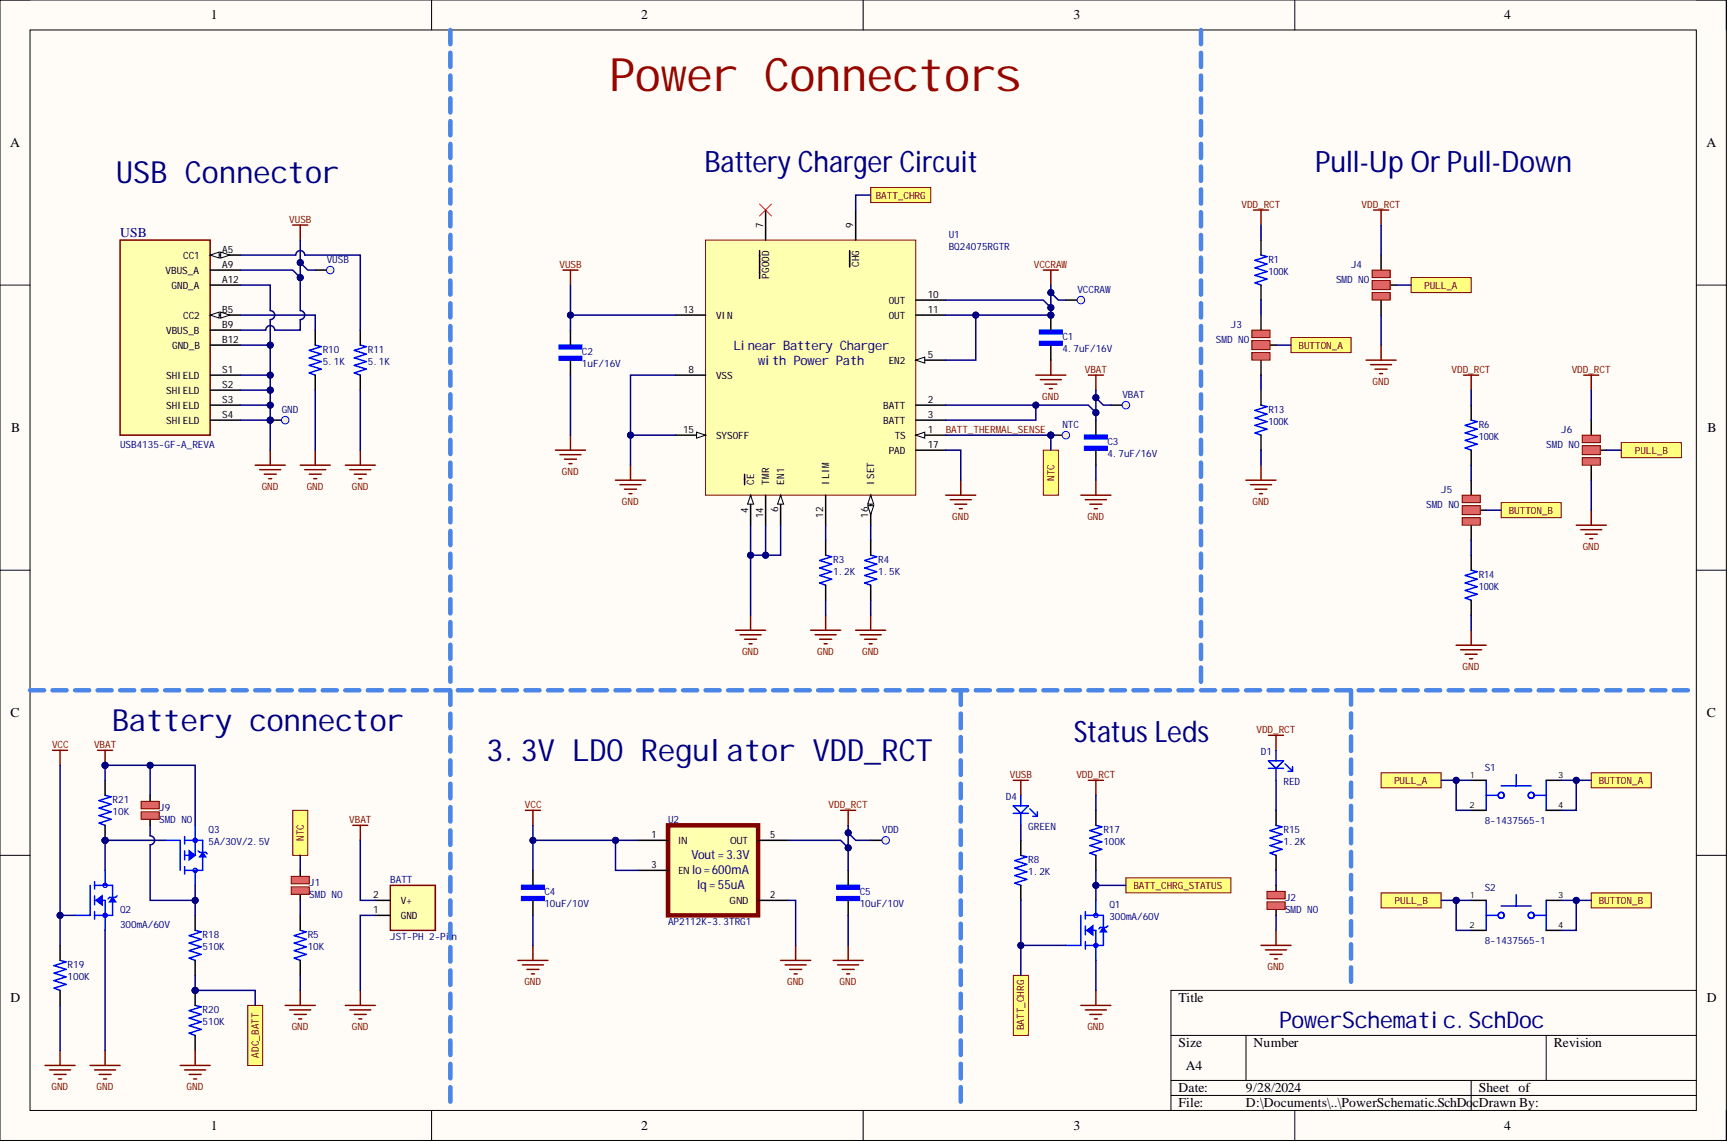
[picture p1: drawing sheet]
<svg xmlns="http://www.w3.org/2000/svg" width="292mm" height="193mm" viewBox="0 0 292 193" stroke-linecap="round" stroke-linejoin="round" font-family="sans-serif">
<defs><g id="words">
<text font-size="7.8" fill="#980000" x="103" y="15.3">Power Connectors</text>
<g font-size="5.2" fill="#000080">
<text x="19.6" y="30.9">USB Connector</text>
<text x="18.9" y="123.5">Battery connector</text>
<text x="82.2" y="128.6">3.3V LDO Regulator VDD_RCT</text>
</g>
<g font-size="5" fill="#000080">
<text x="119.1" y="29.1">Battery Charger Circuit</text>
<text x="222.3" y="29.1">Pull-Up OrPull-Down</text>
<text x="181.5" y="125.4">Status Leds</text>
</g>
<text font-size="3.9" fill="#000080" x="216.2" y="173.7">PowerSchematic.SchDoc</text>
<g font-size="2.3">
<text x="35.6" y="3.3">1</text>
<text x="108.4" y="3.3">2</text>
<text x="181.4" y="3.3">3</text>
<text x="254.3" y="3.3">4</text>
<text x="1.7" y="24.8">A</text>
<text x="288.4" y="24.8">A</text>
<text x="1.9" y="73">B</text>
<text x="288.6" y="73">B</text>
<text x="1.8" y="121.2">C</text>
<text x="288.5" y="121.2">C</text>
<text x="1.8" y="169.4">D</text>
<text x="199.2" y="169.4">Title</text>
<text x="288.5" y="169.4">D</text>
<text x="199.2" y="177">Size</text>
<text x="211.9" y="177">Number</text>
<text x="262.6" y="177">Revision</text>
<text x="199.2" y="184.6">Date:</text>
<text x="200.5" y="180.8">A4</text>
<text x="210.6" y="184.6">9/28/2024</text>
<text x="250" y="184.6">Sheet of</text>
<text x="35.6" y="190.9">1</text>
<text x="108.4" y="190.9">2</text>
<text x="181.4" y="190.9">3</text>
<text x="199.2" y="187.1">File:</text>
<text x="210.6" y="187.1">D:\Documents\..\PowerSchematic.SchDo</text>
<text x="249" y="187.1">cDrawn By:</text>
<text x="254.3" y="190.9">4</text>
</g>
<text font-size="2.3" fill="#000080" x="20.3" y="40.1">USB</text>
<g font-size="2.2" fill="#000080">
<text x="124" y="59.1">Linear Battery Charger</text>
<text x="128.1" y="61.6">with Power Path</text>
</g>
<g font-size="2.1" fill="#000080">
<text x="116.9" y="145.2">Vout=3.3V</text>
<text x="117" y="147.7">Io=600mA</text>
<text x="117.8" y="150.3">Iq =55uA</text>
</g>
<g font-size="1.7" fill="#800000">
<text x="148" y="33.6">BATT_CHRG</text>
<text x="209.9" y="35.1">VDD_RCT</text>
<text x="230.2" y="35.1">VDD_RCT</text>
<text x="48.9" y="37.6">VUSB</text>
<text x="94.6" y="45.2">VUSB</text>
<text x="174.8" y="45.2">VCCRAW</text>
<text x="240.7" y="48.8">PULL_A</text>
<text x="219.5" y="58.9">BUTTON_A</text>
<text x="183.4" y="63">VBAT</text>
<text x="232" y="65">GND</text>
<text x="245.4" y="63">VDD_RCT</text>
<text x="265.7" y="63">VDD_RCT</text>
<text x="176.2" y="67.5">GND</text>
<text x="159.9" y="73.1">BATT_THERMAL_SENSE</text>
<text x="276.3" y="76.7">PULL_B</text>
<text x="44.2" y="82.7">GND</text>
<text x="51.9" y="82.7">GND</text>
<text x="59.5" y="82.7">GND</text>
<text x="95" y="80.2">GND</text>
<text x="178.2" y="81.2" transform="rotate(-90 178.2 81.2)">NTC</text>
<text x="105.1" y="85.3">GND</text>
<text x="161" y="87.8">GND</text>
<text x="183.8" y="87.8">GND</text>
<text x="211.7" y="85.3">GND</text>
<text x="255" y="86.8">BUTTON_B</text>
<text x="267.5" y="92.9">GND</text>
<text x="125.4" y="110.6">GND</text>
<text x="138.1" y="110.6">GND</text>
<text x="145.7" y="110.6">GND</text>
<text x="247.2" y="113.2">GND</text>
<text x="212.4" y="123.8">VDD_RCT</text>
<text x="8.8" y="126.4">VCC</text>
<text x="15.9" y="126.4">VBAT</text>
<text x="170.7" y="131.4">VUSB</text>
<text x="181.9" y="131.4">VDD_RCT</text>
<text x="88.7" y="136.5">VCC</text>
<text x="140.1" y="136.5">VDD_RCT</text>
<text x="235.7" y="132.4">PULL_A</text>
<text x="270.3" y="132.4">BUTTON_A</text>
<text x="51.3" y="142.1" transform="rotate(-90 51.3 142.1)">NTC</text>
<text x="59" y="139">VBAT</text>
<text x="191.6" y="150.2">BATT_CHRG_STATUS</text>
<text x="235.7" y="152.7">PULL_B</text>
<text x="270.3" y="152.7">BUTTON_B</text>
<text x="88.6" y="166.4">GND</text>
<text x="133.1" y="166.4">GND</text>
<text x="141.9" y="166.4">GND</text>
<text x="214.3" y="163.9">GND</text>
<text x="43.7" y="178.8" transform="rotate(-90 43.7 178.8)">ADC_BATT</text>
<text x="49.3" y="174">GND</text>
<text x="59.5" y="174">GND</text>
<text x="173.1" y="174.1" transform="rotate(-90 173.1 174.1)">BATT_CHRG</text>
<text x="183.8" y="174">GND</text>
<text x="8.7" y="184.2">GND</text>
<text x="16.3" y="184.2">GND</text>
<text x="31.6" y="184.2">GND</text>
</g>
<g font-size="1.7">
<text x="129" y="38.5" transform="rotate(-90 129 38.5)">7</text>
<text x="144.2" y="38.5" transform="rotate(-90 144.2 38.5)">9</text>
<text x="28" y="46.2">VBUS_A</text>
<text x="31" y="43.7">CC1</text>
<text x="37.6" y="42.7">A5</text>
<text x="37.6" y="45.2">A9</text>
<text x="37.6" y="47.8">A12</text>
<text x="130" y="47.1" transform="rotate(-90 130 47.1)">PGOOD</text>
<text x="145.2" y="45.1" transform="rotate(-90 145.2 45.1)">CHG</text>
<text x="29" y="48.8">GND_A</text>
<text x="31" y="53.8">CC2</text>
<text x="37.6" y="52.8">B5</text>
<text x="115.5" y="52.8">13</text>
<text x="121" y="53.8">VIN</text>
<text x="150.2" y="51.3">OUT</text>
<text x="150.2" y="53.8">OUT</text>
<text x="156.8" y="50.3">10</text>
<text x="156.8" y="52.8">11</text>
<text x="28.1" y="56.4">VBUS_B</text>
<text x="29.1" y="58.9">GND_B</text>
<text x="37.6" y="55.4">B9</text>
<text x="37.6" y="57.9">B12</text>
<text x="28.1" y="64">SHIELD</text>
<text x="37.6" y="63">S1</text>
<text x="37.6" y="65.5">S2</text>
<text x="116.4" y="63">8</text>
<text x="121" y="64">VSS</text>
<text x="150.2" y="61.4">EN2</text>
<text x="156.8" y="60.4">5</text>
<text x="28.1" y="66.5">SHIELD</text>
<text x="28.1" y="69.1">SHIELD</text>
<text x="28.1" y="71.6">SHIELD</text>
<text x="37.6" y="68">S3</text>
<text x="37.6" y="70.6">S4</text>
<text x="149.3" y="69.1">BATT</text>
<text x="149.3" y="71.6">BATT</text>
<text x="156.8" y="68">2</text>
<text x="156.8" y="70.6">3</text>
<text x="115.5" y="73.1">15</text>
<text x="121" y="74.1">SYSOFF</text>
<text x="150.2" y="76.7">PAD</text>
<text x="151.2" y="74.1">TS</text>
<text x="156.8" y="73.1">1</text>
<text x="156.8" y="75.6">17</text>
<text x="127.5" y="81.9" transform="rotate(-90 127.5 81.9)">CE</text>
<text x="130" y="81.9" transform="rotate(-90 130 81.9)">TMR</text>
<text x="132.5" y="81.9" transform="rotate(-90 132.5 81.9)">EN1</text>
<text x="140.2" y="81.9" transform="rotate(-90 140.2 81.9)">ILIM</text>
<text x="147.8" y="81.9" transform="rotate(-90 147.8 81.9)">ISET</text>
<text x="126.5" y="86.6" transform="rotate(-90 126.5 86.6)">4</text>
<text x="129" y="87.6" transform="rotate(-90 129 87.6)">14</text>
<text x="131.5" y="86.5" transform="rotate(-90 131.5 86.5)">6</text>
<text x="139.1" y="87.5" transform="rotate(-90 139.1 87.5)">12</text>
<text x="146.8" y="87.6" transform="rotate(-90 146.8 87.6)">16</text>
<text x="110.1" y="141.6">1</text>
<text x="114.7" y="142.6">IN</text>
<text x="123.4" y="142.6">OUT</text>
<text x="130.2" y="141.6">5</text>
<text x="110.1" y="146.6">3</text>
<text x="114.7" y="147.7">EN</text>
<text x="63.1" y="151.7">2</text>
<text x="63.1" y="154.3">1</text>
<text x="67.8" y="152.7">V+</text>
<text x="67.8" y="155.3">GND</text>
<text x="123.3" y="152.7">GND</text>
<text x="130.2" y="151.7">2</text>
</g>
<g font-size="1.7" fill="#000080">
<text x="160.4" y="40.1">U1</text>
<text x="55.2" y="44.5">VUSB</text>
<text x="160.4" y="42.2">BQ24075RGTR</text>
<text x="214.4" y="44.5">R1</text>
<text x="214.4" y="46.5">100K</text>
<text x="225.8" y="47.8">SMD NO</text>
<text x="228.4" y="45.2">J4</text>
<text x="182.1" y="49.5">VCCRAW</text>
<text x="54.6" y="59.7">R10</text>
<text x="62.2" y="59.7">R11</text>
<text x="98.4" y="59.9">C2</text>
<text x="179.6" y="57.4">C1</text>
<text x="179.6" y="59.4">4.7uF/16V</text>
<text x="205.5" y="57.9">SMD NO</text>
<text x="208.1" y="55.4">J3</text>
<text x="54.6" y="61.7">5.1K</text>
<text x="62.2" y="61.7">5.1K</text>
<text x="98.4" y="62">1uF/16V</text>
<text x="47.6" y="69.8">GND</text>
<text x="189.7" y="67.3">VBAT</text>
<text x="214.4" y="69.8">R13</text>
<text x="214.4" y="71.8">100K</text>
<text x="20.3" y="75.6">USB4135-GF-A_REVA</text>
<text x="179.6" y="72.3">NTC</text>
<text x="187.2" y="75.1">C3</text>
<text x="187.2" y="77.2">4.7uF/16V</text>
<text x="250" y="72.3">R6</text>
<text x="250" y="74.4">100K</text>
<text x="261.4" y="75.6">SMD NO</text>
<text x="263.9" y="73.1">J6</text>
<text x="243.6" y="83.3">J5</text>
<text x="241.1" y="85.8">SMD NO</text>
<text x="140.8" y="95.2">R3</text>
<text x="148.4" y="95.2">R4</text>
<text x="140.8" y="97.2">1.2K</text>
<text x="148.4" y="97.2">1.5K</text>
<text x="250" y="97.7">R14</text>
<text x="250" y="99.7">100K</text>
<text x="213.2" y="127.6">D1</text>
<text x="251" y="130.2">S1</text>
<text x="19" y="135.7">R21</text>
<text x="19" y="137.8">10K</text>
<text x="26.9" y="137">J9</text>
<text x="170" y="135.2">D4</text>
<text x="217" y="132.7">RED</text>
<text x="26.9" y="139">SMD NO</text>
<text x="35.3" y="140.8">Q3</text>
<text x="35.3" y="142.8">5A/30V/2.5V</text>
<text x="112.9" y="139">U2</text>
<text x="149.1" y="140.8">VDD</text>
<text x="173.8" y="140.3">GREEN</text>
<text x="186.5" y="140.8">R17</text>
<text x="186.5" y="142.8">100K</text>
<text x="217" y="140.8">R15</text>
<text x="217" y="142.8">1.2K</text>
<text x="251" y="139.3">8-1437565-1</text>
<text x="52.3" y="149.7">J1</text>
<text x="66" y="149.2">BATT</text>
<text x="173.8" y="145.9">R8</text>
<text x="173.8" y="147.9">1.2K</text>
<text x="20.3" y="154.3">Q2</text>
<text x="52.3" y="151.7">SMD NO</text>
<text x="92" y="151.2">C4</text>
<text x="92" y="153.2">10uF/10V</text>
<text x="145.3" y="151.2">C5</text>
<text x="145.3" y="153.2">10uF/10V</text>
<text x="187.5" y="153.5">Q1</text>
<text x="187.5" y="155.5">300mA/60V</text>
<text x="217.2" y="152.2">J2</text>
<text x="217.2" y="154.3">SMD NO</text>
<text x="251" y="150.5">S2</text>
<text x="20.3" y="156.8">300mA/60V</text>
<text x="34.3" y="158.6">R18</text>
<text x="34.3" y="160.6">510K</text>
<text x="52" y="158.6">R5</text>
<text x="52" y="160.6">10K</text>
<text x="66" y="158.8">JST-PH 2-Pin</text>
<text x="112.9" y="156.3">AP2112K-3.3TRG1</text>
<text x="251" y="159.6">8-1437565-1</text>
<text x="11.4" y="163.6">R19</text>
<text x="11.4" y="165.7">100K</text>
<text x="34.3" y="171.2">R20</text>
<text x="34.3" y="173.3">510K</text>
</g>
<g font-size="1.4">
<text x="248.6" y="131.4">1</text>
<text x="263.4" y="131.4">3</text>
<text x="248.4" y="136.5">2</text>
<text x="263.4" y="136.5">4</text>
<text x="248.6" y="151.7">1</text>
<text x="263.4" y="151.7">3</text>
<text x="248.4" y="156.8">2</text>
<text x="263.4" y="156.8">4</text>
</g>
</g></defs>
<path d="M0 0h291.8v192.7h-291.8z" fill-rule="evenodd" fill="#fffcf8"/>
<path d="M0 0h291.8v192.7h-291.8z" fill="none" stroke="#000" stroke-width=".17"/>
<path d="M5.1 5.1h281.6v182.5h-281.6z" fill-rule="evenodd" fill="#fffcf8"/>
<g fill="none" stroke="#000" stroke-width=".17">
<path d="M0 0h5.1M73 0v5.1M145.9 0v5.1M218.9 0v5.1M286.7 0h5.1v5.1M5.1 5.1h281.6v182.5h-281.6zM0 48.2h5.1M286.7 48.2h5.1M0 96.4h5.1M286.7 96.4h5.1M0 144.5h5.1M286.7 144.5h5.1"/>
<path d="M197.9 175h88.8M210.6 175v7.6M261.4 175v7.6M286.7 167.4h-88.8v20.2M73 187.6v5.1M145.9 187.6v5.1M197.9 182.6h88.8M197.9 185.1h88.8M218.9 187.6v5.1M248.7 182.6v5M291.8 187.6v5.1"/>
</g>
<path d="M20.3 40.6h15.2v32.9h-15.2z" fill-rule="evenodd" fill="#ffffb0"/>
<path d="M20.3 40.6h15.2v32.9h-15.2z" fill="none" stroke="#800000" stroke-width=".25"/>
<path d="M35.5 43.1h5.1" fill="none" stroke="#000" stroke-width=".25"/>
<path d="M35.5 43.1l1.5-.5v1z" fill="#f8fcff"/>
<path d="M35.5 43.1l1.5-.5v1z" fill="none" stroke="#000" stroke-width=".17"/>
<path d="M37.3 42.6l1.5 .5-1.5 .5z" fill="#f8fcff"/>
<path d="M37.3 42.6l1.5 .5-1.5 .5z" fill="none" stroke="#000" stroke-width=".17"/>
<path d="M35.5 45.6h5.1M35.5 48.2h5.1M35.5 53.2h5.1" fill="none" stroke="#000" stroke-width=".25"/>
<path d="M35.5 53.2l1.5-.5v1.1z" fill="#f8fcff"/>
<path d="M35.5 53.2l1.5-.5v1.1z" fill="none" stroke="#000" stroke-width=".17"/>
<path d="M37.3 52.7l1.5 .5-1.5 .6z" fill="#f8fcff"/>
<path d="M37.3 52.7l1.5 .5-1.5 .6z" fill="none" stroke="#000" stroke-width=".17"/>
<path d="M35.5 55.8h5.1M35.5 58.3h5.1M53.3 55.8v2.5M60.9 55.8v2.5M35.5 63.4h5.1M35.5 65.9h5.1M35.5 68.5h5.1M35.5 71h5.1M53.3 63.4v2.5M60.9 63.4v2.5" fill="none" stroke="#000" stroke-width=".25"/>
<path d="M53.3 58.3l1 .3-2 .6 2 .6-2 .7 2 .6-2 .6 2 .7-2 .6 1 .4M60.9 58.3l1 .3-2 .6 2 .6-2 .7 2 .6-2 .6 2 .7-2 .6 1 .4" fill="none" stroke="#00f" stroke-width=".25"/>
<g fill="none" stroke="#800000" stroke-width=".25">
<path d="M49.5 38h2.5M50.8 38v2.6M95.2 45.6h2.5M96.4 45.6v2.6M43.1 78.6h5.1M43.9 79.4h3.6M45.7 76.1v2.5M50.8 78.6h5M51.5 79.4h3.6M53.3 76.1v2.5M58.4 78.6h5M59.1 79.4h3.6"/>
<path d="M60.9 76.1v2.5M93.9 76.1h5.1M94.7 76.8h3.5M95.4 77.6h2M96.2 78.3h.5M96.4 73.5v2.6M44.7 80.1h2M45.4 80.9h.5M52.3 80.1h2M53 80.9h.5M59.9 80.1h2M60.6 80.9h.6"/>
</g>
<path d="M147.2 31.7h10.1v2.5h-10.1z" fill-rule="evenodd" fill="#ffff80"/>
<path d="M147.2 31.7h10.1v2.5h-10.1z" fill="none" stroke="#800000" stroke-width=".17"/>
<path d="M119.3 40.6h35.5v43.1h-35.5z" fill-rule="evenodd" fill="#ffffb0"/>
<path d="M119.3 40.6h35.5v43.1h-35.5z" fill="none" stroke="#800000" stroke-width=".17"/>
<path d="M154.8 73.5h5.1" fill="none" stroke="#000" stroke-width=".25"/>
<path d="M154.8 73.5l1.5-.5v1z" fill="#f8fcff"/>
<path d="M154.8 73.5l1.5-.5v1z" fill="none" stroke="#000" stroke-width=".17"/>
<path d="M154.8 68.5h5.1M154.8 71h5.1M126.9 83.7v5" fill="none" stroke="#000" stroke-width=".25"/>
<path d="M126.9 83.7l.5 1.5h-1z" fill="#f8fcff"/>
<path d="M126.9 83.7l.5 1.5h-1z" fill="none" stroke="#000" stroke-width=".17"/>
<path d="M154.8 60.9h5.1M125.9 80.2v1.7" fill="none" stroke="#000" stroke-width=".25"/>
<path d="M154.8 60.9l1.5-.6v1.1z" fill="#f8fcff"/>
<path d="M154.8 60.9l1.5-.6v1.1z" fill="none" stroke="#000" stroke-width=".17"/>
<path d="M132 83.7v5" fill="none" stroke="#000" stroke-width=".25"/>
<path d="M132 83.7l.5 1.5h-1.1z" fill="#f8fcff"/>
<path d="M132 83.7l.5 1.5h-1.1z" fill="none" stroke="#000" stroke-width=".17"/>
<path d="M129.4 35.5v5.1M144.6 35.5v5.1M114.2 53.2h5.1M128.4 42.3v4.7M143.6 42.3v2.8M154.8 50.7h5.1M154.8 53.2h5.1M114.2 63.4h5.1M114.2 73.5h5.1M129.4 83.7v5M139.6 83.7v5" fill="none" stroke="#000" stroke-width=".25"/>
<path d="M117.7 73l1.6 .5-1.6 .5z" fill="#f8fcff"/>
<path d="M117.7 73l1.6 .5-1.6 .5z" fill="none" stroke="#000" stroke-width=".17"/>
<path d="M147.2 83.7v5" fill="none" stroke="#000" stroke-width=".25"/>
<path d="M147.2 83.7l.5 1.5h-1z" fill="#f8fcff"/>
<path d="M147.2 83.7l.5 1.5h-1z" fill="none" stroke="#000" stroke-width=".17"/>
<path d="M146.7 85.4h1l-.5 1.6z" fill="#f8fcff"/>
<path d="M146.7 85.4h1l-.5 1.6z" fill="none" stroke="#000" stroke-width=".17"/>
<path d="M154.8 76.1h5.1M139.6 91.3v2.5M139.6 98.9v2.5M147.2 91.3v2.5M147.2 98.9v2.5M172.6 142v2.5M172.6 149.6v2.5" fill="none" stroke="#000" stroke-width=".25"/>
<g fill="none" stroke="#800000" stroke-width=".25">
<path d="M176.4 45.6h2.5M177.6 45.6v2.6M175.1 63.4h5.1M175.9 64.1h3.5M176.6 64.9h2M177.4 65.7h.5M177.6 60.9v2.5M184 63.4h2.5M185.2 63.4v2.5M159.9 83.7h5M160.6 84.4h3.6M161.4 85.2h2"/>
<path d="M162.2 86h.5M162.4 81.1v2.6M182.7 83.7h5.1M183.5 84.4h3.5M184.2 85.2h2.1M185 86h.5M185.2 81.1v2.6M124.3 106.5h5.1M125.1 107.3h3.6M125.9 108h2M126.6 108.8h.5M126.9 104v2.5"/>
<path d="M137 106.5h5.1M137.8 107.3h3.5M138.6 108h2M139.3 108.8h.5M139.6 104v2.5M144.6 106.5h5.1M145.4 107.3h3.6M146.2 108h2M146.9 108.8h.5M147.2 104v2.5M171.3 131.9h2.5M172.6 131.9v2.5"/>
</g>
<path d="M128.4 34.5l2 2M130.4 34.5l-2 2" fill="none" stroke="#f00" stroke-width=".17"/>
<path d="M139.6 93.8l1 .3-2 .6 2 .6-2 .7 2 .6-2 .6 2 .7-2 .6 1 .4M147.2 93.8l1 .3-2 .6 2 .6-2 .7 2 .6-2 .6 2 .7-2 .6 1 .4M172.6 144.5l1 .3-2.1 .6 2.1 .7-2.1 .6 2.1 .6-2.1 .7 2.1 .6-2.1 .6 1.1 .4" fill="none" stroke="#00f" stroke-width=".25"/>
<path d="M171.3 164.8h2.5v10.2h-2.5z" fill-rule="evenodd" fill="#ffff80"/>
<path d="M171.3 164.8h2.5v10.2h-2.5z" fill="none" stroke="#800000" stroke-width=".17"/>
<path d="M88.2 149.6h3.8v.6h-3.8z" fill-rule="evenodd" fill="#00f"/>
<path d="M88.2 149.6h3.8v.6h-3.8z" fill="none" stroke="#00f" stroke-width=".25"/>
<path d="M88.2 151.5h3.8v.6h-3.8z" fill-rule="evenodd" fill="#00f"/>
<path d="M88.2 151.5h3.8v.6h-3.8z" fill="none" stroke="#00f" stroke-width=".25"/>
<path d="M90.1 147.1v2.5M90.1 152.1v2.6" fill="none" stroke="#000" stroke-width=".25"/>
<path d="M141.5 149.6h3.8v.6h-3.8z" fill-rule="evenodd" fill="#00f"/>
<path d="M141.5 149.6h3.8v.6h-3.8z" fill="none" stroke="#00f" stroke-width=".25"/>
<path d="M141.5 151.5h3.8v.6h-3.8z" fill-rule="evenodd" fill="#00f"/>
<path d="M141.5 151.5h3.8v.6h-3.8z" fill="none" stroke="#00f" stroke-width=".25"/>
<path d="M143.4 147.1v2.5M143.4 152.1v2.6" fill="none" stroke="#000" stroke-width=".25"/>
<g fill="none" stroke="#800000" stroke-width=".25">
<path d="M142.1 136.9h2.5M143.4 136.9v2.6M90.1 159.7v2.6M134.5 159.7v2.6M143.4 159.7v2.6M87.5 162.3h5.1M88.3 163h3.6M89.1 163.8h2M89.8 164.6h.5M132 162.3h5M132.7 163h3.6M133.5 163.8h2"/>
<path d="M134.2 164.6h.5M140.8 162.3h5.1M141.6 163h3.6M142.4 163.8h2M143.1 164.6h.5"/>
</g>
<path d="M112.9 139.5h15.2v15.2h-15.2z" fill-rule="evenodd" fill="#ffffb0"/>
<path d="M112.9 139.5h15.2v15.2h-15.2z" fill="none" stroke="#800000" stroke-width=".76"/>
<path d="M53.3 45.6h2.5M107.8 142h5.1M107.8 147.1h5.1M128.1 142h5.1M128.1 152.1h5.1" fill="none" stroke="#000" stroke-width=".25"/>
<path d="M106.6 78.6v2.5M104 81.1h5.1M104.8 81.9h3.6M105.6 82.7h2M106.3 83.4h.5M88.8 136.9h2.6M90.1 136.9v2.6" fill="none" stroke="#800000" stroke-width=".25"/>
<g fill="none" stroke="#4a86e8" stroke-width=".76">
<path d="M76.1 5.1v2.4M76.1 8.9v2.4M76.1 12.8v2.4M76.1 16.6v2.4M203 5.1v2.4M203 8.9v2.4M203 12.8v2.4M203 16.6v2.4M76.1 20.5v2.4M76.1 24.3v2.4M76.1 28.2v2.4M76.1 32v2.4"/>
<path d="M76.1 35.8v2.5M76.1 39.7v2.4M203 20.5v2.4M203 24.3v2.4M203 28.2v2.4M203 32v2.4M203 35.9v2.4M203 39.7v2.4M76.1 43.5v2.4M76.1 47.4v2.4M76.1 51.2v2.4M76.1 55.1v2.4"/>
<path d="M76.1 58.9v2.4M203 43.5v2.4M203 47.4v2.4M203 51.2v2.4M203 55.1v2.4M203 58.9v2.4M76.1 62.8v2.4M76.1 66.6v2.4M76.1 70.5v2.4M76.1 74.3v2.4M76.1 78.2v2.4M203 62.8v2.4"/>
<path d="M203 66.6v2.4M203 70.5v2.4M203 74.3v2.4M203 78.2v2.4M76.1 82v2.4M76.1 85.9v2.4M76.1 89.7v2.4M76.1 93.6v2.4M76.1 97.4v2.4M203 82v2.4M203 85.9v2.4M203 89.7v2.4"/>
<path d="M203 93.6v2.4M203 97.4v2.4M5.1 116.6h2.4M8.9 116.6h2.4M12.7 116.6h2.4M16.5 116.6h2.4M20.3 116.6h2.4M24.1 116.6h2.4M27.9 116.6h2.4M31.7 116.6h2.4M35.5 116.6h2.4M39.3 116.6h2.4"/>
<path d="M43.1 116.6h2.4M46.9 116.6h2.4M50.8 116.6h2.3M54.6 116.6h2.3M58.4 116.6h2.3M62.2 116.6h2.4M66 116.6h2.4M69.8 116.6h2.4M73.6 116.6h2.4M76.1 101.2v2.5M76.1 105.1v2.4M76.1 108.9v2.5"/>
<path d="M76.1 112.8v2.4M76.1 116.6v2.5M77.4 116.6h2.4M81.2 116.6h2.4M85 116.6h2.4M88.8 116.6h2.4M92.6 116.6h2.4M96.4 116.6h2.4M100.2 116.6h2.4M104 116.6h2.4M107.8 116.6h2.4M111.7 116.6h2.3"/>
<path d="M115.5 116.6h2.3M119.3 116.6h2.3M123.1 116.6h2.4M126.9 116.6h2.4M130.7 116.6h2.4M134.5 116.6h2.4M138.3 116.6h2.4M142.1 116.6h2.4M145.9 116.6h2.4M149.7 116.6h2.4M153.5 116.6h2.4M157.3 116.6h2.4"/>
<path d="M161.1 116.6h2.4M162.4 116.6v2.5M164.9 116.6h2.4M168.8 116.6h2.3M172.6 116.6h2.3M176.4 116.6h2.3M180.2 116.6h2.3M184 116.6h2.4M187.8 116.6h2.4M191.6 116.6h2.4M195.4 116.6h2.4M199.2 116.6h2.4"/>
<path d="M203 116.6h2.4M203 101.3v2.4M203 105.1v2.4M203 108.9v2.5M203 112.8v2.4M206.8 116.6h2.4M210.6 116.6h2.4M214.4 116.6h2.4M218.2 116.6h2.4M222 116.6h2.4M225.8 116.6h2.4M228.4 116.6v2.5"/>
<path d="M229.7 116.6h2.3M233.5 116.6h2.3M237.3 116.6h2.3M241.1 116.6h2.4M244.9 116.6h2.4M248.7 116.6h2.4M252.5 116.6h2.4M256.3 116.6h2.4M260.1 116.6h2.4M263.9 116.6h2.4M267.7 116.6h2.4M271.5 116.6h2.4"/>
<path d="M275.3 116.6h2.4M279.1 116.6h2.4M282.9 116.6h2.4M76.1 120.6v2.5M76.1 124.5v2.5M76.1 128.5v2.4M76.1 132.4v2.5M76.1 136.4v2.4M162.4 120.6v2.5M162.4 124.5v2.5M162.4 128.5v2.4M162.4 132.4v2.5"/>
<path d="M162.4 136.4v2.4M228.4 120.5v2.5M228.4 124.4v2.5M228.4 128.3v2.5M228.4 132.2v2.5M228.4 136.2v2.4M76.1 140.3v2.5M76.1 144.3v2.4M76.1 148.2v2.5M76.1 152.1v2.5M76.1 156.1v2.5M162.4 140.3v2.5"/>
<path d="M162.4 144.3v2.4M162.4 148.2v2.5M162.4 152.1v2.5M162.4 156.1v2.5M228.4 140.1v2.4M228.4 144v2.4M228.4 147.8v2.5M228.4 151.8v2.4M228.4 155.7v2.4M228.4 159.6v2.4M76.1 160v2.5M76.1 164v2.4"/>
<path d="M76.1 167.9v2.5M76.1 171.9v2.4M76.1 175.8v2.5M76.1 179.8v2.4M162.4 160v2.5M162.4 164v2.4M162.4 167.9v2.5M162.4 171.9v2.4M162.4 175.8v2.5M162.4 179.8v2.4M228.4 163.5v2.4M76.1 183.7v2.5"/>
<path d="M162.4 183.7v2.5"/>
</g>
<path d="M171.3 136.2h2.5l-1.2 1.2zM171.3 137.4h2.5M172.6 134.4v1.8M172.6 137.4v2.1M174.1 136.7l1.2 1.2M174.6 137.9h.7M175.3 137.2v.7" fill="none" stroke="#00f" stroke-width=".25"/>
<circle cx="55.8" cy="45.6" r=".64" fill="#fff2cc"/>
<circle cx="55.8" cy="45.6" r=".64" fill="none" stroke="#00f" stroke-width=".17"/>
<circle cx="45.7" cy="71" r=".51" fill="#000080"/>
<circle cx="45.7" cy="71" r=".51" fill="none" stroke="#000080" stroke-width=".17"/>
<path d="M45.7 71h2.5" fill="none" stroke="#000" stroke-width=".25"/>
<circle cx="45.7" cy="71" r=".51" fill="#000080"/>
<circle cx="45.7" cy="71" r=".51" fill="none" stroke="#000080" stroke-width=".17"/>
<circle cx="48.2" cy="71" r=".64" fill="#fff2cc"/>
<circle cx="48.2" cy="71" r=".64" fill="none" stroke="#00f" stroke-width=".17"/>
<path d="M180.2 50.7h2.5" fill="none" stroke="#000" stroke-width=".25"/>
<circle cx="182.7" cy="50.7" r=".64" fill="#fff2cc"/>
<circle cx="182.7" cy="50.7" r=".64" fill="none" stroke="#00f" stroke-width=".17"/>
<path d="M187.8 68.5h2.5" fill="none" stroke="#000" stroke-width=".25"/>
<circle cx="190.3" cy="68.5" r=".64" fill="#fff2cc"/>
<circle cx="190.3" cy="68.5" r=".64" fill="none" stroke="#00f" stroke-width=".17"/>
<circle cx="177.6" cy="73.5" r=".51" fill="#000080"/>
<circle cx="177.6" cy="73.5" r=".51" fill="none" stroke="#000080" stroke-width=".17"/>
<path d="M177.6 73.5h2.6" fill="none" stroke="#000" stroke-width=".25"/>
<circle cx="177.6" cy="73.5" r=".51" fill="#000080"/>
<circle cx="177.6" cy="73.5" r=".51" fill="none" stroke="#000080" stroke-width=".17"/>
<circle cx="180.2" cy="73.5" r=".64" fill="#fff2cc"/>
<circle cx="180.2" cy="73.5" r=".64" fill="none" stroke="#00f" stroke-width=".17"/>
<path d="M94.5 58.3h3.8v.7h-3.8z" fill-rule="evenodd" fill="#00f"/>
<path d="M94.5 58.3h3.8v.7h-3.8z" fill="none" stroke="#00f" stroke-width=".25"/>
<path d="M94.5 60.2h3.8v.7h-3.8z" fill-rule="evenodd" fill="#00f"/>
<path d="M94.5 60.2h3.8v.7h-3.8z" fill="none" stroke="#00f" stroke-width=".25"/>
<path d="M96.4 55.8v2.5M96.4 60.9v2.5" fill="none" stroke="#000" stroke-width=".25"/>
<circle cx="177.6" cy="53.2" r=".51" fill="#000080"/>
<circle cx="177.6" cy="53.2" r=".51" fill="none" stroke="#000080" stroke-width=".17"/>
<path d="M175.7 55.8h3.8v.6h-3.8z" fill-rule="evenodd" fill="#00f"/>
<path d="M175.7 55.8h3.8v.6h-3.8z" fill="none" stroke="#00f" stroke-width=".25"/>
<path d="M175.7 57.7h3.8v.6h-3.8z" fill-rule="evenodd" fill="#00f"/>
<path d="M175.7 57.7h3.8v.6h-3.8z" fill="none" stroke="#00f" stroke-width=".25"/>
<path d="M177.6 53.2v2.6" fill="none" stroke="#000" stroke-width=".25"/>
<circle cx="177.6" cy="53.2" r=".51" fill="#000080"/>
<circle cx="177.6" cy="53.2" r=".51" fill="none" stroke="#000080" stroke-width=".17"/>
<path d="M177.6 58.3v2.6" fill="none" stroke="#000" stroke-width=".25"/>
<path d="M183.3 73.5h3.8v.7h-3.8z" fill-rule="evenodd" fill="#00f"/>
<path d="M183.3 73.5h3.8v.7h-3.8z" fill="none" stroke="#00f" stroke-width=".25"/>
<path d="M183.3 75.4h3.8v.7h-3.8z" fill-rule="evenodd" fill="#00f"/>
<path d="M183.3 75.4h3.8v.7h-3.8z" fill="none" stroke="#00f" stroke-width=".25"/>
<path d="M185.2 71v2.5M185.2 76.1v2.5M50.8 147.1v1.2M50.8 150.9v1.2" fill="none" stroke="#000" stroke-width=".25"/>
<path d="M49.2 148.1h3.1v1.2h-3.1z" fill-rule="evenodd" fill="#e06666"/>
<path d="M49.2 148.1h3.1v1.2h-3.1z" fill="none" stroke="#800000" stroke-width=".17"/>
<path d="M49.2 149.9h3.1v1.2h-3.1z" fill-rule="evenodd" fill="#e06666"/>
<path d="M49.2 149.9h3.1v1.2h-3.1z" fill="none" stroke="#800000" stroke-width=".17"/>
<path d="M50.8 157.2l1 .3-2.1 .6 2.1 .6-2.1 .7 2.1 .6-2.1 .6 2.1 .7-2.1 .6 1.1 .4" fill="none" stroke="#00f" stroke-width=".25"/>
<path d="M50.8 154.7v2.5M50.8 162.3v2.5" fill="none" stroke="#000" stroke-width=".25"/>
<path d="M176.4 76.1h2.5v7.6h-2.5z" fill-rule="evenodd" fill="#ffff80"/>
<path d="M176.4 76.1h2.5v7.6h-2.5z" fill="none" stroke="#800000" stroke-width=".17"/>
<path d="M49.5 136.9h2.5v7.6h-2.5z" fill-rule="evenodd" fill="#ffff80"/>
<path d="M49.5 136.9h2.5v7.6h-2.5z" fill="none" stroke="#800000" stroke-width=".17"/>
<path d="M59.6 139.5h2.6M60.9 139.5v2.5M48.2 169.9h5.1M49 170.6h3.5M49.7 171.4h2.1M50.5 172.2h.5M50.8 167.4v2.5M58.4 169.9h5M59.1 170.6h3.6M59.9 171.4h2M60.6 172.2h.6M60.9 167.4v2.5" fill="none" stroke="#800000" stroke-width=".25"/>
<g fill="none" stroke="#00f" stroke-width=".25">
<path d="M251.2 134.4h2.1M251.2 131.9v5M253.8 132.8h5M256.3 130.9v1.9M259.3 134.4h2.1M261.4 131.9v5M251.2 152.1v5.1M251.2 154.7h2.1M253.8 153.1h5M256.3 151.2v1.9M259.3 154.7h2.1M261.4 152.1v5.1"/>
<circle cx="253.8" cy="134.4" r=".51"/>
<circle cx="258.8" cy="134.4" r=".51"/>
<circle cx="253.8" cy="154.7" r=".51"/>
<circle cx="258.8" cy="154.7" r=".51"/>
</g>
<path d="M248.7 88.7v2.6M250 86.2h1.2M248.7 131.9h2.5M248.7 136.9h2.5M261.4 131.9h2.5M261.4 136.9h2.5M248.7 152.1h2.5M248.7 157.2h2.5M261.4 152.1h2.5M261.4 157.2h2.5" fill="none" stroke="#000" stroke-width=".25"/>
<path d="M247.2 87.5h3v1.2h-3z" fill-rule="evenodd" fill="#e06666"/>
<path d="M247.2 87.5h3v1.2h-3z" fill="none" stroke="#800000" stroke-width=".17"/>
<path d="M247.2 85.4h3v1.6h-3z" fill-rule="evenodd" fill="#e06666"/>
<path d="M247.2 85.4h3v1.6h-3z" fill="none" stroke="#800000" stroke-width=".17"/>
<path d="M248.7 81.1v2.6" fill="none" stroke="#000" stroke-width=".25"/>
<path d="M247.2 83.7h3v1.2h-3z" fill-rule="evenodd" fill="#e06666"/>
<path d="M247.2 83.7h3v1.2h-3z" fill="none" stroke="#800000" stroke-width=".17"/>
<path d="M248.7 71l1 .2-2 .7 2 .6-2 .7 2 .6-2 .6 2 .7-2 .6 1 .4M248.7 96.4l1 .2-2 .6 2 .7-2 .6 2 .6-2 .7 2 .6-2 .6 1 .4" fill="none" stroke="#00f" stroke-width=".25"/>
<path d="M248.7 68.5v2.5M248.7 76.1v2.5M248.7 93.8v2.6M248.7 101.4v2.6" fill="none" stroke="#000" stroke-width=".25"/>
<path d="M247.4 63.4h2.6M248.7 63.4v2.5M246.1 109h5.1M246.9 109.8h3.6M247.7 110.6h2M248.4 111.3h.5M248.7 106.5v2.5" fill="none" stroke="#800000" stroke-width=".25"/>
<path d="M253.8 84.9h10.1v2.6h-10.1z" fill-rule="evenodd" fill="#ffff80"/>
<path d="M253.8 84.9h10.1v2.6h-10.1z" fill="none" stroke="#800000" stroke-width=".17"/>
<path d="M214.4 58.3h1.3M213.2 60.9v2.5" fill="none" stroke="#000" stroke-width=".25"/>
<path d="M211.6 59.6h3.1v1.3h-3.1z" fill-rule="evenodd" fill="#e06666"/>
<path d="M211.6 59.6h3.1v1.3h-3.1z" fill="none" stroke="#800000" stroke-width=".17"/>
<path d="M211.6 57.6h3.1v1.5h-3.1z" fill-rule="evenodd" fill="#e06666"/>
<path d="M211.6 57.6h3.1v1.5h-3.1z" fill="none" stroke="#800000" stroke-width=".17"/>
<path d="M213.2 53.2v2.6" fill="none" stroke="#000" stroke-width=".25"/>
<path d="M211.6 55.8h3.1v1.2h-3.1z" fill-rule="evenodd" fill="#e06666"/>
<path d="M211.6 55.8h3.1v1.2h-3.1z" fill="none" stroke="#800000" stroke-width=".17"/>
<path d="M213.2 43.1l1 .3-2.1 .6 2.1 .6-2.1 .7 2.1 .6-2.1 .6 2.1 .7-2.1 .6 1.1 .4M213.2 68.5l1 .2-2.1 .6 2.1 .7-2.1 .6 2.1 .6-2.1 .7 2.1 .6-2.1 .7 1.1 .3" fill="none" stroke="#00f" stroke-width=".25"/>
<path d="M213.2 40.6v2.5M213.2 48.2v2.5M213.2 65.9v2.6M213.2 73.5v2.6" fill="none" stroke="#000" stroke-width=".25"/>
<path d="M211.9 35.5h2.5M213.2 35.5v2.5M213.2 78.6v2.5M210.6 81.1h5.1M211.4 81.9h3.5M212.1 82.7h2.1M212.9 83.4h.5" fill="none" stroke="#800000" stroke-width=".25"/>
<path d="M218.2 57h10.2v2.6h-10.2z" fill-rule="evenodd" fill="#ffff80"/>
<path d="M218.2 57h10.2v2.6h-10.2z" fill="none" stroke="#800000" stroke-width=".17"/>
<path d="M233.5 130.6h10.1v2.5h-10.1z" fill-rule="evenodd" fill="#ffff80"/>
<path d="M233.5 130.6h10.1v2.5h-10.1z" fill="none" stroke="#800000" stroke-width=".17"/>
<path d="M233.5 150.9h10.1v2.5h-10.1z" fill-rule="evenodd" fill="#ffff80"/>
<path d="M233.5 150.9h10.1v2.5h-10.1z" fill="none" stroke="#800000" stroke-width=".17"/>
<path d="M269 130.6h10.1v2.5h-10.1z" fill-rule="evenodd" fill="#ffff80"/>
<path d="M269 130.6h10.1v2.5h-10.1z" fill="none" stroke="#800000" stroke-width=".17"/>
<path d="M269 150.9h10.1v2.5h-10.1z" fill-rule="evenodd" fill="#ffff80"/>
<path d="M269 150.9h10.1v2.5h-10.1z" fill="none" stroke="#800000" stroke-width=".17"/>
<path d="M147.2 142h2.5" fill="none" stroke="#000" stroke-width=".25"/>
<circle cx="149.7" cy="142" r=".64" fill="#fff2cc"/>
<circle cx="149.7" cy="142" r=".64" fill="none" stroke="#00f" stroke-width=".17"/>
<path d="M66 149.6h7.6v7.6h-7.6z" fill-rule="evenodd" fill="#ffffb0"/>
<path d="M214.4 124.2h2.6M215.7 124.2v2.6M66 149.6h7.6v7.6h-7.6zM213.2 159.7h5M215.7 157.2v2.5M213.9 160.5h3.6M214.7 161.3h2M215.4 162h.5" fill="none" stroke="#800000" stroke-width=".25"/>
<path d="M215.7 136.9v2.6M63.4 152.1h2.6M63.4 154.7h2.6M215.7 144.5v2.6M215.7 149.6v1.3M215.7 153.4v1.3" fill="none" stroke="#000" stroke-width=".25"/>
<path d="M214.4 128.6h2.6l-1.3 1.2zM214.4 129.8h2.6M215.7 139.5l1 .2-2 .6 2 .7-2 .6 2 .6-2 .7 2 .6-2 .7 1 .3M215.7 126.8v1.8M215.7 129.8v2.1M217.2 129.1l1.3 1.2M217.7 130.3h.8M218.5 129.6v.7" fill="none" stroke="#00f" stroke-width=".25"/>
<path d="M214.2 150.6h3v1.3h-3z" fill-rule="evenodd" fill="#e06666"/>
<path d="M214.2 150.6h3v1.3h-3z" fill="none" stroke="#800000" stroke-width=".17"/>
<path d="M214.2 152.4h3v1.3h-3z" fill-rule="evenodd" fill="#e06666"/>
<path d="M214.2 152.4h3v1.3h-3z" fill="none" stroke="#800000" stroke-width=".17"/>
<path d="M182.7 154.7v5h-2.5M183.5 154v1.3M183.5 156.4v1.6M183.5 159.1v1.3M183.5 157.2h1.7v5.1M183.5 154.7h3v5h-3M185.2 152.1v2.6M187.3 156.4l-.3 .3h-1l-.2 .3" fill="none" stroke="#00f" stroke-width=".25"/>
<path d="M186.5 156.7l.5 .8h-1z" fill="#00f"/>
<path d="M186.5 156.7l.5 .8h-1z" fill="none" stroke="#00f" stroke-width=".25"/>
<path d="M183.7 157.2l1-.8v1.6z" fill="#00f"/>
<path d="M185.2 139.5l1.1 .2-2.1 .6 2.1 .7-2.1 .6 2.1 .6-2.1 .7 2.1 .6-2.1 .7 1 .3M183.7 157.2l1-.8v1.6z" fill="none" stroke="#00f" stroke-width=".25"/>
<g fill="none" stroke="#00f" stroke-width=".17">
<circle cx="185.2" cy="159.8" r=".35"/>
<circle cx="185.2" cy="154.7" r=".35"/>
</g>
<path d="M184 131.9h2.5M185.2 131.9v2.5M182.7 169.9h5.1M183.5 170.6h3.5M184.2 171.4h2.1M185 172.2h.5M185.2 167.4v2.5" fill="none" stroke="#800000" stroke-width=".25"/>
<path d="M185.2 136.9v2.6M185.2 144.5v2.6" fill="none" stroke="#000" stroke-width=".25"/>
<path d="M190.3 148.3h17.8v2.6h-17.8z" fill-rule="evenodd" fill="#ffff80"/>
<path d="M190.3 148.3h17.8v2.6h-17.8z" fill="none" stroke="#800000" stroke-width=".17"/>
<path d="M33 157.2l1 .3-2 .6 2 .6-2 .7 2 .6-2 .6 2 .7-2 .6 1 .4" fill="none" stroke="#00f" stroke-width=".25"/>
<path d="M33 154.7v2.5M33 162.3v2.5" fill="none" stroke="#000" stroke-width=".25"/>
<circle cx="33" cy="167.4" r=".51" fill="#000080"/>
<circle cx="33" cy="167.4" r=".51" fill="none" stroke="#000080" stroke-width=".17"/>
<path d="M33 169.9l1 .2-2 .7 2 .6-2 .6 2 .7-2 .6 2 .6-2 .7 1 .4" fill="none" stroke="#00f" stroke-width=".25"/>
<path d="M33 167.4v2.5M33 175v2.5" fill="none" stroke="#000" stroke-width=".25"/>
<circle cx="33" cy="167.4" r=".51" fill="#000080"/>
<circle cx="33" cy="167.4" r=".51" fill="none" stroke="#000080" stroke-width=".17"/>
<path d="M16.5 126.8h2.5M17.8 126.8v2.5" fill="none" stroke="#800000" stroke-width=".25"/>
<circle cx="17.8" cy="129.3" r=".51" fill="#000080"/>
<circle cx="17.8" cy="129.3" r=".51" fill="none" stroke="#000080" stroke-width=".17"/>
<path d="M33 177.5v2.5M30.5 180h5M31.2 180.8h3.6M32 181.6h2M32.7 182.3h.5" fill="none" stroke="#800000" stroke-width=".25"/>
<path d="M41.9 169.9h2.5v10.1h-2.5z" fill-rule="evenodd" fill="#ffff80"/>
<path d="M41.9 169.9h2.5v10.1h-2.5z" fill="none" stroke="#800000" stroke-width=".17"/>
<path d="M15.2 149.6v5.1h-2.5M16 149v1.2M16 151.4v1.5M16 154v1.3M16 152.1h1.8v5.1M16 149.6h3v5.1h-3M17.8 147.1v2.5M19.8 151.4l-.3 .2h-1l-.2 .3" fill="none" stroke="#00f" stroke-width=".25"/>
<path d="M19 151.6l.5 .8h-1z" fill="#00f"/>
<path d="M19 151.6l.5 .8h-1z" fill="none" stroke="#00f" stroke-width=".25"/>
<path d="M16.2 152.1l1.1-.7v1.5z" fill="#00f"/>
<path d="M16.2 152.1l1.1-.7v1.5zM10.2 162.3l1 .2-2.1 .7 2.1 .6-2.1 .6 2.1 .7-2.1 .6 2.1 .6-2.1 .7 1.1 .4" fill="none" stroke="#00f" stroke-width=".25"/>
<g fill="none" stroke="#00f" stroke-width=".17">
<circle cx="17.8" cy="154.7" r=".36"/>
<circle cx="17.8" cy="149.6" r=".36"/>
</g>
<path d="M8.9 126.8h2.5M10.2 126.8v2.5M10.2 177.5v2.5M7.6 180h5.1M8.4 180.8h3.5M9.1 181.6h2.1M9.9 182.3h.5" fill="none" stroke="#800000" stroke-width=".25"/>
<path d="M25.4 134.4v1.3M25.4 138.2v1.3M10.2 159.7v2.6M10.2 167.4v2.5" fill="none" stroke="#000" stroke-width=".25"/>
<path d="M23.9 135.4h3v1.3h-3z" fill-rule="evenodd" fill="#e06666"/>
<path d="M23.9 135.4h3v1.3h-3z" fill="none" stroke="#800000" stroke-width=".17"/>
<path d="M23.9 137.2h3v1.2h-3z" fill-rule="evenodd" fill="#e06666"/>
<path d="M23.9 137.2h3v1.2h-3z" fill="none" stroke="#800000" stroke-width=".17"/>
<path d="M30.5 142v5.1M31.2 141.4v1.2M31.2 143.8v1.5M31.2 146.4v1.3M31.2 142h3.1v5.1h-3.1M33 142v2.5h-1.8M33.5 143.8l.3 .2h1l.2 .3" fill="none" stroke="#00f" stroke-width=".25"/>
<path d="M34.3 144l.5 .8h-1z" fill="#00f"/>
<path d="M34.3 144l.5 .8h-1z" fill="none" stroke="#00f" stroke-width=".25"/>
<path d="M32 143.8l1 .7-1 .8z" fill="#00f"/>
<path d="M33 139.5v2.5M27.9 142h2.6M32 143.8l1 .7-1 .8zM33 147.1v2.5" fill="none" stroke="#00f" stroke-width=".25"/>
<g fill="none" stroke="#00f" stroke-width=".17">
<circle cx="33" cy="142" r=".36"/>
<circle cx="33" cy="147.1" r=".36"/>
</g>
<circle cx="17.8" cy="142" r=".51" fill="#000080"/>
<circle cx="17.8" cy="142" r=".51" fill="none" stroke="#000080" stroke-width=".17"/>
<path d="M17.8 134.4l1 .2-2.1 .7 2.1 .6-2.1 .6 2.1 .7-2.1 .6 2.1 .6-2.1 .7 1.1 .4" fill="none" stroke="#00f" stroke-width=".25"/>
<path d="M17.8 139.5v2.5" fill="none" stroke="#000" stroke-width=".25"/>
<circle cx="17.8" cy="142" r=".51" fill="#000080"/>
<circle cx="17.8" cy="142" r=".51" fill="none" stroke="#000080" stroke-width=".17"/>
<path d="M269 78.6v2.5M270.3 76.1h1.2M17.8 131.9v2.5" fill="none" stroke="#000" stroke-width=".25"/>
<path d="M17.8 177.5v2.5M15.2 180h5.1M16 180.8h3.5M16.7 181.6h2.1M17.5 182.3h.5" fill="none" stroke="#800000" stroke-width=".25"/>
<path d="M267.5 77.3h3v1.3h-3z" fill-rule="evenodd" fill="#e06666"/>
<path d="M267.5 77.3h3v1.3h-3z" fill="none" stroke="#800000" stroke-width=".17"/>
<path d="M267.5 75.3h3v1.5h-3z" fill-rule="evenodd" fill="#e06666"/>
<path d="M267.5 75.3h3v1.5h-3z" fill="none" stroke="#800000" stroke-width=".17"/>
<path d="M269 71v2.5" fill="none" stroke="#000" stroke-width=".25"/>
<path d="M267.5 73.5h3v1.3h-3z" fill-rule="evenodd" fill="#e06666"/>
<path d="M267.5 73.5h3v1.3h-3z" fill="none" stroke="#800000" stroke-width=".17"/>
<path d="M267.7 63.4h2.6M269 63.4v2.5M266.4 88.7h5.1M267.2 89.5h3.6M268 90.3h2M268.7 91h.5M269 86.2v2.5" fill="none" stroke="#800000" stroke-width=".25"/>
<path d="M274.1 74.8h10.1v2.5h-10.1z" fill-rule="evenodd" fill="#ffff80"/>
<path d="M274.1 74.8h10.1v2.5h-10.1z" fill="none" stroke="#800000" stroke-width=".17"/>
<path d="M233.5 50.7v2.5M234.7 48.2h1.3" fill="none" stroke="#000" stroke-width=".25"/>
<path d="M231.9 49.4h3.1v1.3h-3.1z" fill-rule="evenodd" fill="#e06666"/>
<path d="M231.9 49.4h3.1v1.3h-3.1z" fill="none" stroke="#800000" stroke-width=".17"/>
<path d="M231.9 47.4h3.1v1.5h-3.1z" fill-rule="evenodd" fill="#e06666"/>
<path d="M231.9 47.4h3.1v1.5h-3.1z" fill="none" stroke="#800000" stroke-width=".17"/>
<path d="M233.5 43.1v2.5" fill="none" stroke="#000" stroke-width=".25"/>
<path d="M231.9 45.6h3.1v1.3h-3.1z" fill-rule="evenodd" fill="#e06666"/>
<path d="M231.9 45.6h3.1v1.3h-3.1z" fill="none" stroke="#800000" stroke-width=".17"/>
<path d="M232.2 35.5h2.5M233.5 35.5v2.5M233.5 58.3v2.6M230.9 60.9h5.1M231.7 61.6h3.5M232.4 62.4h2.1M233.2 63.1h.5" fill="none" stroke="#800000" stroke-width=".25"/>
<path d="M238.5 46.9h10.2v2.5h-10.2z" fill-rule="evenodd" fill="#ffff80"/>
<path d="M238.5 46.9h10.2v2.5h-10.2z" fill="none" stroke="#800000" stroke-width=".17"/>
<path d="M45.7 65.9v2.6h-5.1" fill="none" stroke="#000080" stroke-width=".25"/>
<circle cx="45.7" cy="68.5" r=".51" fill="#000080"/>
<circle cx="45.7" cy="68.5" r=".51" fill="none" stroke="#000080" stroke-width=".17"/>
<circle cx="45.7" cy="65.9" r=".51" fill="#000080"/>
<circle cx="45.7" cy="65.9" r=".51" fill="none" stroke="#000080" stroke-width=".17"/>
<path d="M40.6 53.2h12.7v2.6M53.3 65.9v10.2M96.4 63.4v10.1M129.4 88.7v5.1" fill="none" stroke="#000080" stroke-width=".25"/>
<circle cx="129.4" cy="93.8" r=".51" fill="#000080"/>
<circle cx="129.4" cy="93.8" r=".51" fill="none" stroke="#000080" stroke-width=".17"/>
<path d="M126.9 88.7v5.1" fill="none" stroke="#000080" stroke-width=".25"/>
<circle cx="126.9" cy="93.8" r=".51" fill="#000080"/>
<circle cx="126.9" cy="93.8" r=".51" fill="none" stroke="#000080" stroke-width=".17"/>
<path d="M114.2 63.4h-7.6v10.1M159.9 76.1h2.5v5" fill="none" stroke="#000080" stroke-width=".25"/>
<circle cx="106.6" cy="73.5" r=".51" fill="#000080"/>
<circle cx="106.6" cy="73.5" r=".51" fill="none" stroke="#000080" stroke-width=".17"/>
<path d="M147.2 33h-2.6v2.5M96.4 53.2h17.8" fill="none" stroke="#000080" stroke-width=".25"/>
<circle cx="96.4" cy="53.2" r=".51" fill="#000080"/>
<circle cx="96.4" cy="53.2" r=".51" fill="none" stroke="#000080" stroke-width=".17"/>
<path d="M159.9 50.7h16.5l1.2 1.3" fill="none" stroke="#000080" stroke-width=".25"/>
<circle cx="177.6" cy="52" r=".51" fill="#000080"/>
<circle cx="177.6" cy="52" r=".51" fill="none" stroke="#000080" stroke-width=".17"/>
<path d="M185.2 65.9v3.8l-1.2-1.2h-8.9v2.5h-15.2" fill="none" stroke="#000080" stroke-width=".25"/>
<circle cx="175.1" cy="68.5" r=".51" fill="#000080"/>
<circle cx="175.1" cy="68.5" r=".51" fill="none" stroke="#000080" stroke-width=".17"/>
<circle cx="185.2" cy="69.7" r=".51" fill="#000080"/>
<circle cx="185.2" cy="69.7" r=".51" fill="none" stroke="#000080" stroke-width=".17"/>
<circle cx="185.2" cy="67.2" r=".51" fill="#000080"/>
<circle cx="185.2" cy="67.2" r=".51" fill="none" stroke="#000080" stroke-width=".17"/>
<path d="M159.9 68.5h15.2" fill="none" stroke="#000080" stroke-width=".25"/>
<circle cx="175.1" cy="68.5" r=".51" fill="#000080"/>
<circle cx="175.1" cy="68.5" r=".51" fill="none" stroke="#000080" stroke-width=".17"/>
<path d="M164.9 53.2v7.7h-5" fill="none" stroke="#000080" stroke-width=".25"/>
<circle cx="164.9" cy="53.2" r=".51" fill="#000080"/>
<circle cx="164.9" cy="53.2" r=".51" fill="none" stroke="#000080" stroke-width=".17"/>
<path d="M185.2 69.7v1.3M185.2 78.6v2.5" fill="none" stroke="#000080" stroke-width=".25"/>
<circle cx="185.2" cy="69.7" r=".51" fill="#000080"/>
<circle cx="185.2" cy="69.7" r=".51" fill="none" stroke="#000080" stroke-width=".17"/>
<path d="M132 88.7v5.1h-5.1v10.2M139.6 88.7v2.6M147.2 88.7v2.6M139.6 101.4v2.6M147.2 101.4v2.6M172.6 139.5v2.5" fill="none" stroke="#000080" stroke-width=".25"/>
<circle cx="129.4" cy="93.8" r=".51" fill="#000080"/>
<circle cx="129.4" cy="93.8" r=".51" fill="none" stroke="#000080" stroke-width=".17"/>
<circle cx="126.9" cy="93.8" r=".51" fill="#000080"/>
<circle cx="126.9" cy="93.8" r=".51" fill="none" stroke="#000080" stroke-width=".17"/>
<path d="M40.6 71h5.1" fill="none" stroke="#000080" stroke-width=".25"/>
<circle cx="45.7" cy="71" r=".51" fill="#000080"/>
<circle cx="45.7" cy="71" r=".51" fill="none" stroke="#000080" stroke-width=".17"/>
<path d="M40.6 65.9h5.1" fill="none" stroke="#000080" stroke-width=".25"/>
<circle cx="45.7" cy="65.9" r=".51" fill="#000080"/>
<circle cx="45.7" cy="65.9" r=".51" fill="none" stroke="#000080" stroke-width=".17"/>
<path d="M40.6 63.4h5.1" fill="none" stroke="#000080" stroke-width=".25"/>
<circle cx="45.7" cy="63.4" r=".51" fill="#000080"/>
<circle cx="45.7" cy="63.4" r=".51" fill="none" stroke="#000080" stroke-width=".17"/>
<path d="M40.6 58.3h5.1" fill="none" stroke="#000080" stroke-width=".25"/>
<circle cx="45.7" cy="58.3" r=".51" fill="#000080"/>
<circle cx="45.7" cy="58.3" r=".51" fill="none" stroke="#000080" stroke-width=".17"/>
<path d="M90.1 139.5v2.5" fill="none" stroke="#000080" stroke-width=".25"/>
<circle cx="90.1" cy="142" r=".51" fill="#000080"/>
<circle cx="90.1" cy="142" r=".51" fill="none" stroke="#000080" stroke-width=".17"/>
<path d="M133.2 152.1h1.3v7.6M133.2 142h8.9l1.3 1.3v3.8" fill="none" stroke="#000080" stroke-width=".25"/>
<circle cx="143.4" cy="143.3" r=".51" fill="#000080"/>
<circle cx="143.4" cy="143.3" r=".51" fill="none" stroke="#000080" stroke-width=".17"/>
<path d="M143.4 139.5v3.8" fill="none" stroke="#000080" stroke-width=".25"/>
<circle cx="143.4" cy="143.3" r=".51" fill="#000080"/>
<circle cx="143.4" cy="143.3" r=".51" fill="none" stroke="#000080" stroke-width=".17"/>
<circle cx="143.4" cy="140.7" r=".51" fill="#000080"/>
<circle cx="143.4" cy="140.7" r=".51" fill="none" stroke="#000080" stroke-width=".17"/>
<path d="M104 142v5.1h3.8" fill="none" stroke="#000080" stroke-width=".25"/>
<circle cx="104" cy="142" r=".51" fill="#000080"/>
<circle cx="104" cy="142" r=".51" fill="none" stroke="#000080" stroke-width=".17"/>
<path d="M50.8 40.6v6.3l-1.3-1.3h-8.9M90.1 154.7v5M143.4 154.7v5" fill="none" stroke="#000080" stroke-width=".25"/>
<circle cx="50.8" cy="46.9" r=".51" fill="#000080"/>
<circle cx="50.8" cy="46.9" r=".51" fill="none" stroke="#000080" stroke-width=".17"/>
<circle cx="50.8" cy="44.4" r=".51" fill="#000080"/>
<circle cx="50.8" cy="44.4" r=".51" fill="none" stroke="#000080" stroke-width=".17"/>
<path d="M45.7 68.5v7.6" fill="none" stroke="#000080" stroke-width=".25"/>
<circle cx="45.7" cy="71" r=".51" fill="#000080"/>
<circle cx="45.7" cy="71" r=".51" fill="none" stroke="#000080" stroke-width=".17"/>
<circle cx="45.7" cy="68.5" r=".51" fill="#000080"/>
<circle cx="45.7" cy="68.5" r=".51" fill="none" stroke="#000080" stroke-width=".17"/>
<path d="M40.6 48.2h5.1v4.3a.76 .76 0 0 1 .7 .7 .76 .76 0 0 1-.7 .8v11.9" fill="none" stroke="#000080" stroke-width=".25"/>
<circle cx="45.7" cy="58.3" r=".51" fill="#000080"/>
<circle cx="45.7" cy="58.3" r=".51" fill="none" stroke="#000080" stroke-width=".17"/>
<circle cx="45.7" cy="63.4" r=".51" fill="#000080"/>
<circle cx="45.7" cy="63.4" r=".51" fill="none" stroke="#000080" stroke-width=".17"/>
<circle cx="45.7" cy="65.9" r=".51" fill="#000080"/>
<circle cx="45.7" cy="65.9" r=".51" fill="none" stroke="#000080" stroke-width=".17"/>
<path d="M177.6 48.2v5h-17.7M60.9 65.9v10.2" fill="none" stroke="#000080" stroke-width=".25"/>
<circle cx="177.6" cy="49.4" r=".51" fill="#000080"/>
<circle cx="177.6" cy="49.4" r=".51" fill="none" stroke="#000080" stroke-width=".17"/>
<circle cx="177.6" cy="52" r=".51" fill="#000080"/>
<circle cx="177.6" cy="52" r=".51" fill="none" stroke="#000080" stroke-width=".17"/>
<circle cx="177.6" cy="53.2" r=".51" fill="#000080"/>
<circle cx="177.6" cy="53.2" r=".51" fill="none" stroke="#000080" stroke-width=".17"/>
<circle cx="164.9" cy="53.2" r=".51" fill="#000080"/>
<circle cx="164.9" cy="53.2" r=".51" fill="none" stroke="#000080" stroke-width=".17"/>
<path d="M177.6 49.4l1.3 1.3h1.3" fill="none" stroke="#000080" stroke-width=".25"/>
<circle cx="177.6" cy="49.4" r=".51" fill="#000080"/>
<circle cx="177.6" cy="49.4" r=".51" fill="none" stroke="#000080" stroke-width=".17"/>
<path d="M185.2 67.2l1.3 1.3h1.3" fill="none" stroke="#000080" stroke-width=".25"/>
<circle cx="185.2" cy="67.2" r=".51" fill="#000080"/>
<circle cx="185.2" cy="67.2" r=".51" fill="none" stroke="#000080" stroke-width=".17"/>
<path d="M159.9 73.5h17.7" fill="none" stroke="#000080" stroke-width=".25"/>
<circle cx="177.6" cy="73.5" r=".51" fill="#000080"/>
<circle cx="177.6" cy="73.5" r=".51" fill="none" stroke="#000080" stroke-width=".17"/>
<path d="M40.6 43.1h9.4a.76 .76 0 0 1 .8-.8 .76 .76 0 0 1 .7 .8h9.4v12.7M50.8 44.4l1.2 1.2h1.3" fill="none" stroke="#000080" stroke-width=".25"/>
<circle cx="50.8" cy="44.4" r=".51" fill="#000080"/>
<circle cx="50.8" cy="44.4" r=".51" fill="none" stroke="#000080" stroke-width=".17"/>
<path d="M50.8 46.9v5.6a.76 .76 0 0 1 .7 .7 .76 .76 0 0 1-.7 .8v1.8h-4.4a.76 .76 0 0 0-.7-.8 .76 .76 0 0 0-.8 .8h-4.3" fill="none" stroke="#000080" stroke-width=".25"/>
<circle cx="50.8" cy="46.9" r=".51" fill="#000080"/>
<circle cx="50.8" cy="46.9" r=".51" fill="none" stroke="#000080" stroke-width=".17"/>
<path d="M96.4 48.2v7.6" fill="none" stroke="#000080" stroke-width=".25"/>
<circle cx="96.4" cy="53.2" r=".51" fill="#000080"/>
<circle cx="96.4" cy="53.2" r=".51" fill="none" stroke="#000080" stroke-width=".17"/>
<path d="M177.6 73.5v2.6" fill="none" stroke="#000080" stroke-width=".25"/>
<circle cx="177.6" cy="73.5" r=".51" fill="#000080"/>
<circle cx="177.6" cy="73.5" r=".51" fill="none" stroke="#000080" stroke-width=".17"/>
<path d="M50.8 144.5v2.6M50.8 152.1v2.6M107.8 142h-17.7v5.1M50.8 164.8v2.6" fill="none" stroke="#000080" stroke-width=".25"/>
<circle cx="104" cy="142" r=".51" fill="#000080"/>
<circle cx="104" cy="142" r=".51" fill="none" stroke="#000080" stroke-width=".17"/>
<circle cx="90.1" cy="142" r=".51" fill="#000080"/>
<circle cx="90.1" cy="142" r=".51" fill="none" stroke="#000080" stroke-width=".17"/>
<path d="M213.2 38v2.6M213.2 50.7v2.5M215.7 58.3h2.5M213.2 63.4v2.5M213.2 76.1v2.5M248.7 65.9v2.6M248.7 78.6v2.5M248.7 91.3v2.5M251.2 86.2h2.6M248.7 104v2.5M243.6 131.9h5.1" fill="none" stroke="#000080" stroke-width=".25"/>
<circle cx="246.1" cy="131.9" r=".51" fill="#000080"/>
<circle cx="246.1" cy="131.9" r=".51" fill="none" stroke="#000080" stroke-width=".17"/>
<path d="M246.1 131.9v5h2.6" fill="none" stroke="#000080" stroke-width=".25"/>
<circle cx="246.1" cy="131.9" r=".51" fill="#000080"/>
<circle cx="246.1" cy="131.9" r=".51" fill="none" stroke="#000080" stroke-width=".17"/>
<path d="M263.9 131.9h5.1" fill="none" stroke="#000080" stroke-width=".25"/>
<circle cx="266.4" cy="131.9" r=".51" fill="#000080"/>
<circle cx="266.4" cy="131.9" r=".51" fill="none" stroke="#000080" stroke-width=".17"/>
<path d="M266.4 131.9v5h-2.5" fill="none" stroke="#000080" stroke-width=".25"/>
<circle cx="266.4" cy="131.9" r=".51" fill="#000080"/>
<circle cx="266.4" cy="131.9" r=".51" fill="none" stroke="#000080" stroke-width=".17"/>
<path d="M263.9 152.1h5.1" fill="none" stroke="#000080" stroke-width=".25"/>
<circle cx="266.4" cy="152.1" r=".51" fill="#000080"/>
<circle cx="266.4" cy="152.1" r=".51" fill="none" stroke="#000080" stroke-width=".17"/>
<path d="M266.4 152.1v5.1h-2.5" fill="none" stroke="#000080" stroke-width=".25"/>
<circle cx="266.4" cy="152.1" r=".51" fill="#000080"/>
<circle cx="266.4" cy="152.1" r=".51" fill="none" stroke="#000080" stroke-width=".17"/>
<path d="M243.6 152.1h2.5" fill="none" stroke="#000080" stroke-width=".25"/>
<circle cx="246.1" cy="152.1" r=".51" fill="#000080"/>
<circle cx="246.1" cy="152.1" r=".51" fill="none" stroke="#000080" stroke-width=".17"/>
<path d="M246.1 152.1h2.6" fill="none" stroke="#000080" stroke-width=".25"/>
<circle cx="246.1" cy="152.1" r=".51" fill="#000080"/>
<circle cx="246.1" cy="152.1" r=".51" fill="none" stroke="#000080" stroke-width=".17"/>
<path d="M246.1 152.1v5.1h2.6" fill="none" stroke="#000080" stroke-width=".25"/>
<circle cx="246.1" cy="152.1" r=".51" fill="#000080"/>
<circle cx="246.1" cy="152.1" r=".51" fill="none" stroke="#000080" stroke-width=".17"/>
<path d="M143.4 140.7l1.2 1.3h2.6" fill="none" stroke="#000080" stroke-width=".25"/>
<circle cx="143.4" cy="140.7" r=".51" fill="#000080"/>
<circle cx="143.4" cy="140.7" r=".51" fill="none" stroke="#000080" stroke-width=".17"/>
<path d="M185.2 134.4v2.5M215.7 131.9v5M60.9 142v10.1h2.5M63.4 154.7h-2.5v12.7M185.2 149.6h5.1M215.7 147.1v2.5M215.7 154.7v2.5M185.2 162.3v5.1" fill="none" stroke="#000080" stroke-width=".25"/>
<circle cx="185.2" cy="149.6" r=".51" fill="#000080"/>
<circle cx="185.2" cy="149.6" r=".51" fill="none" stroke="#000080" stroke-width=".17"/>
<path d="M185.2 147.1v5" fill="none" stroke="#000080" stroke-width=".25"/>
<circle cx="185.2" cy="149.6" r=".51" fill="#000080"/>
<circle cx="185.2" cy="149.6" r=".51" fill="none" stroke="#000080" stroke-width=".17"/>
<path d="M180.2 159.7h-7.6v5.1M10.2 169.9v7.6" fill="none" stroke="#000080" stroke-width=".25"/>
<circle cx="172.6" cy="159.7" r=".51" fill="#000080"/>
<circle cx="172.6" cy="159.7" r=".51" fill="none" stroke="#000080" stroke-width=".17"/>
<path d="M172.6 152.1v7.6" fill="none" stroke="#000080" stroke-width=".25"/>
<circle cx="172.6" cy="159.7" r=".51" fill="#000080"/>
<circle cx="172.6" cy="159.7" r=".51" fill="none" stroke="#000080" stroke-width=".17"/>
<path d="M10.2 154.7h2.5" fill="none" stroke="#000080" stroke-width=".25"/>
<circle cx="10.2" cy="154.7" r=".51" fill="#000080"/>
<circle cx="10.2" cy="154.7" r=".51" fill="none" stroke="#000080" stroke-width=".17"/>
<path d="M33 149.6v5.1" fill="none" stroke="#000080" stroke-width=".25"/>
<circle cx="33" cy="152.1" r=".51" fill="#000080"/>
<circle cx="33" cy="152.1" r=".51" fill="none" stroke="#000080" stroke-width=".17"/>
<path d="M17.8 142v5.1" fill="none" stroke="#000080" stroke-width=".25"/>
<circle cx="17.8" cy="142" r=".51" fill="#000080"/>
<circle cx="17.8" cy="142" r=".51" fill="none" stroke="#000080" stroke-width=".17"/>
<path d="M17.8 157.2v20.3M33 164.8v2.6" fill="none" stroke="#000080" stroke-width=".25"/>
<circle cx="33" cy="167.4" r=".51" fill="#000080"/>
<circle cx="33" cy="167.4" r=".51" fill="none" stroke="#000080" stroke-width=".17"/>
<path d="M17.8 142h10.1" fill="none" stroke="#000080" stroke-width=".25"/>
<circle cx="17.8" cy="142" r=".51" fill="#000080"/>
<circle cx="17.8" cy="142" r=".51" fill="none" stroke="#000080" stroke-width=".17"/>
<path d="M17.8 129.3v2.6" fill="none" stroke="#000080" stroke-width=".25"/>
<circle cx="17.8" cy="129.3" r=".51" fill="#000080"/>
<circle cx="17.8" cy="129.3" r=".51" fill="none" stroke="#000080" stroke-width=".17"/>
<path d="M25.4 129.3v5.1" fill="none" stroke="#000080" stroke-width=".25"/>
<circle cx="25.4" cy="129.3" r=".51" fill="#000080"/>
<circle cx="25.4" cy="129.3" r=".51" fill="none" stroke="#000080" stroke-width=".17"/>
<path d="M17.8 129.3h15.2v10.2" fill="none" stroke="#000080" stroke-width=".25"/>
<circle cx="17.8" cy="129.3" r=".51" fill="#000080"/>
<circle cx="17.8" cy="129.3" r=".51" fill="none" stroke="#000080" stroke-width=".17"/>
<circle cx="25.4" cy="129.3" r=".51" fill="#000080"/>
<circle cx="25.4" cy="129.3" r=".51" fill="none" stroke="#000080" stroke-width=".17"/>
<path d="M10.2 129.3v30.4" fill="none" stroke="#000080" stroke-width=".25"/>
<circle cx="10.2" cy="154.7" r=".51" fill="#000080"/>
<circle cx="10.2" cy="154.7" r=".51" fill="none" stroke="#000080" stroke-width=".17"/>
<path d="M25.4 139.5v1.7a.76 .76 0 0 1 .7 .8 .76 .76 0 0 1-.7 .8v9.3h7.6" fill="none" stroke="#000080" stroke-width=".25"/>
<circle cx="33" cy="152.1" r=".51" fill="#000080"/>
<circle cx="33" cy="152.1" r=".51" fill="none" stroke="#000080" stroke-width=".17"/>
<path d="M33 167.4h10.1v2.5" fill="none" stroke="#000080" stroke-width=".25"/>
<circle cx="33" cy="167.4" r=".51" fill="#000080"/>
<circle cx="33" cy="167.4" r=".51" fill="none" stroke="#000080" stroke-width=".17"/>
<path d="M233.5 38v5.1M233.5 53.2v5.1M236 48.2h2.5M114.2 73.5h-7.6v5.1M269 65.9v5.1M271.5 76.1h2.6M269 81.1v5.1" fill="none" stroke="#000080" stroke-width=".25"/>
<circle cx="106.6" cy="73.5" r=".51" fill="#000080"/>
<circle cx="106.6" cy="73.5" r=".51" fill="none" stroke="#000080" stroke-width=".17"/>
<use href="#words"/>
</svg>
